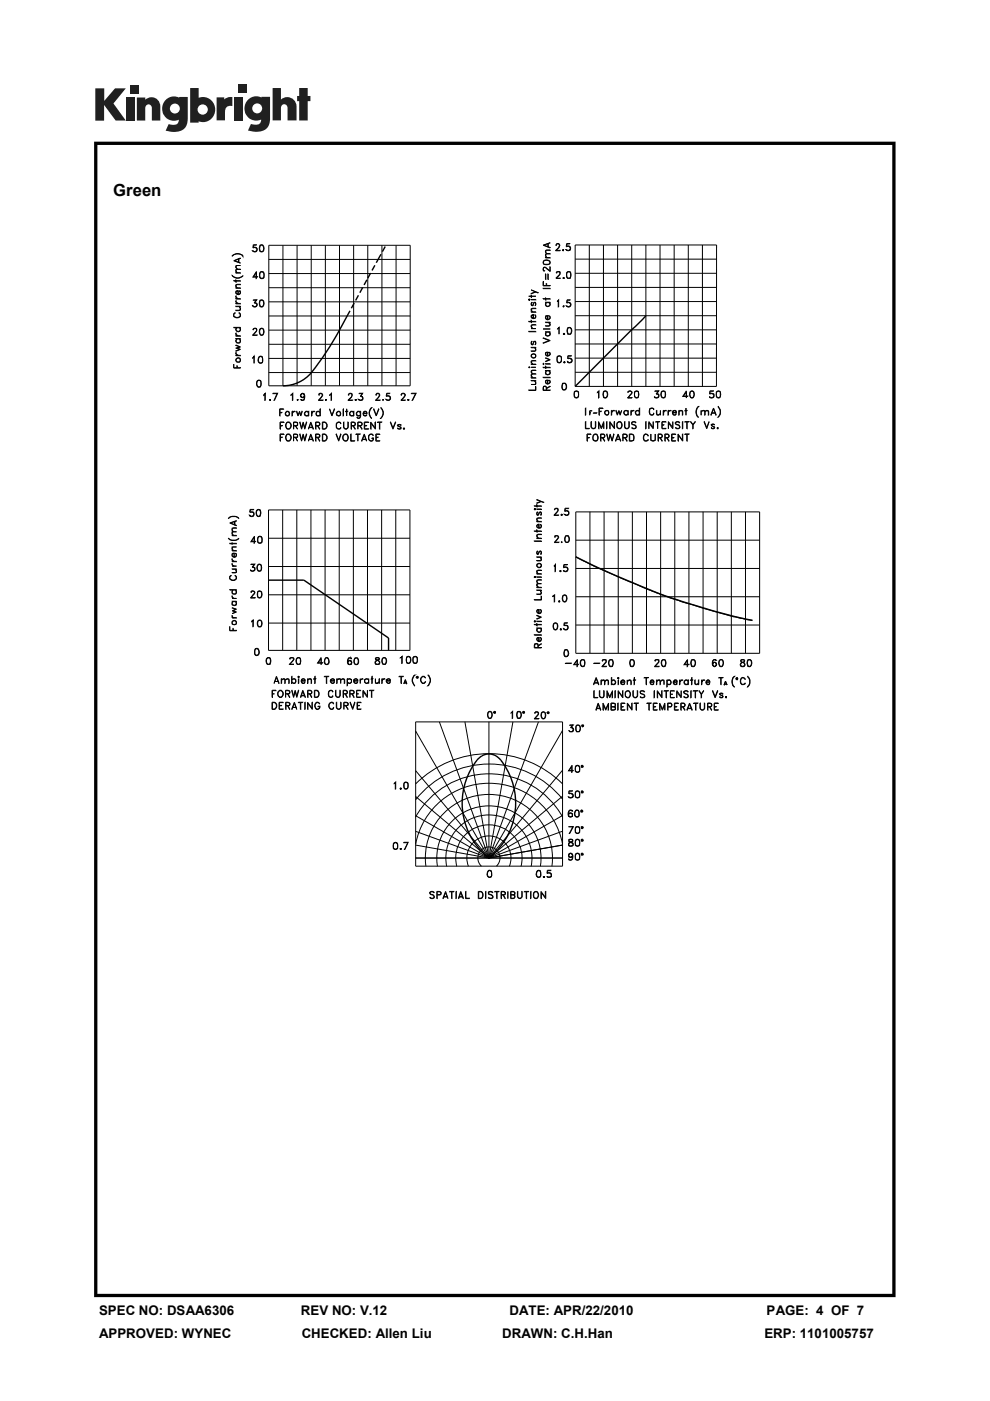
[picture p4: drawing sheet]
<svg xmlns="http://www.w3.org/2000/svg" width="210mm" height="297mm" viewBox="0 0 210 297" stroke-linecap="round" stroke-linejoin="round" font-family="sans-serif">
<defs><g id="words">
<text font-size="3.5" x="24" y="41.5">Green</text>
<g font-size="2.8">
<text x="21" y="278.7">SPEC NO: DSAA6306</text>
<text x="63.8" y="278.7">REV NO: V.12</text>
<text x="108.1" y="278.7">DATE: APR/22/2010</text>
<text x="162.6" y="278.7">PAGE: 4 OF 7</text>
<text x="21" y="283.6">APPROVED: WYNEC</text>
<text x="64" y="283.6">CHECKED: Allen Liu</text>
<text x="106.5" y="283.6">DRAWN: C.H.Han</text>
<text x="162.2" y="283.6">ERP: 1101005757</text>
</g>
</g></defs>
<g fill="#231f20">
<path d="M20.2 18.7h1.9v2.7l2.3-2.7h2.3l-2.6 3.2 2.6 3.7h-2.2l-2.4-3.3v3.3h-1.9z"/>
<path d="M26.7 20.7h1.8v4.9h-1.8z"/>
<path d="M49.6 20.7h1.8v4.9h-1.8z"/>
<path d="M27.6 18h1.8v1.8h-1.8z"/>
<path d="M50.6 17.9h1.8v1.8h-1.8z"/>
<path d="M29 20.7h1.8v.4a1.9 1.9 0 0 1 2.2-.3 1.9 1.9 0 0 1 1 2v2.8h-1.8v-2.7a.7 .7 0 0 0-.7-.8 .7 .7 0 0 0-.7 .8v2.7h-1.8z"/>
<path d="M45.9 20.6h1.7v.5a2.02 2.02 0 0 1 1.7-.5v1.9h-.2a1.12 1.12 0 0 0-1.4 1.3v1.7h-1.8z"/>
<path d="M57.8 18.7h1.8v2.4a1.98 1.98 0 0 1 2.2-.3 1.98 1.98 0 0 1 1.1 2v2.7h-1.9v-2.6a.7 .7 0 0 0-.7-.8 .7 .7 0 0 0-.7 .8v2.6h-1.8z"/>
<path d="M63.5 18.7h1.8v1.6h.5v1.1h-.5v4.1h-1.8v-4.1h-.5v-1.1h.5z"/>
<path d="M40.3 18.7v7.3h1.8v-.3a2.63 2.63 0 0 0 3.5-2.5 2.63 2.63 0 0 0-3.5-2.5v-2zM41.9 23.2a1.1 1.1 0 0 1 2.2 0 1.1 1.1 0 0 1-2.2 0z"/>
<path d="M35.3 21a2.56 2.56 0 0 0-.6 3.3 2.56 2.56 0 0 0 3.2 1.1 1.09 1.09 0 0 1-1.5 1.1l-.6-.2-.7 1.4a5.3 5.3 0 0 0 3.8-.2 2.69 2.69 0 0 0 .9-2.4v-4.5h-1.8v.1l-.8-.2a2.44 2.44 0 0 0-1.9 .5zM36 23a1.06 1.06 0 0 1 2.1 0 1.06 1.06 0 0 1-2.1 0z"/>
<path d="M52.8 21a2.56 2.56 0 0 0-.6 3.3 2.56 2.56 0 0 0 3.2 1 1.09 1.09 0 0 1-1.5 1.1l-.7-.1-.6 1.4a5.3 5.3 0 0 0 3.7-.3 2.69 2.69 0 0 0 1-2.3v-4.6h-1.8v.2l-.9-.3a2.44 2.44 0 0 0-1.8 .6zM53.5 23a1.06 1.06 0 0 1 2.1 0 1.06 1.06 0 0 1-2.1 0z"/>
</g>
<path d="M20 30v245h169.9v-245zM20.7 30.7h168.6v243.6h-168.6z" fill="#000"/>
<g fill="none" stroke="#000" stroke-width=".21">
<path d="M49.2 58.4a1.52 1.52 0 0 0 2.3 0 1.39 1.39 0 0 1-2.3 0zM49.4 54.1a1.39 1.39 0 0 1 2.1 .2 1.53 1.53 0 0 0-2.3 0zM49.6 59.5l1.4 .1zM49.6 55.3l1.4-.6-1.3 .6 1.3 .5zM50 59.3l.1 .5zM50 57.8l1 .1zM50 57.2l.3-.1h.7h-.8a.45 .45 0 0 0 .1 .7l-.2-.2zM50.1 56.3h.9l-.8 .1-.1 .3 .2 .4-.3-.4zM50.6 54.9v.7M50.7 54.9v.8M53.6 53.2l.2 .1M53.7 58.7h1h-1.1l.8-1.1v1.5l-.1-1.3-.6 .9"/>
<path d="M54.2 52.5a.47 .47 0 0 1 .3 .4 .47 .47 0 0 1-.3 .4M54.5 53.1a.52 .52 0 0 1-.9 .1M54.5 52.7l-.4-.2-.5 .1 .1-.7h.7l-.6 .1-.1 .5h.6a.51 .51 0 0 1 .2 .6 .51 .51 0 0 1-.5 .3l-.4-.2M55.2 53.2h.6M55.2 52l.2-.1a.78 .78 0 0 1 .6 .8 .78 .78 0 0 1-.6 .7l-.2-.1-.2-.6zM55.2 52.1h.6M55.2 58.9h.6M55.2 57.6h.4l.4 .3v.9a.55 .55 0 0 1-.9 0v-.9zM55.2 57.7h.6M55.2 52l-.1 .6 .1 .7M55.3 57.6a1.02 1.02 0 0 0 0 1.4M55.7 52a1.02 1.02 0 0 1 0 1.3"/>
<path d="M55.8 57.6a1.02 1.02 0 0 1 0 1.4M57 52h30v29.8h-30zM57 58h30M57 55h30M60 52v29.8M63 52v29.8M66 52v29.8M69 52v29.8M72 52v29.8M75 52v29.8M78 52v29.8M81 52v29.8"/>
<path d="M84 52v29.8M115.2 52l1.5-.5-1.3 .5 1.3 .6zM115.2 59.7l.1 .8 1.4 .1h-1.5zM115.3 55.4a.99 .99 0 0 1 1.3 0M115.3 55.9l.1 .1h1l.2-.1M115.3 55.4v.6M115.4 55.2a.74 .74 0 0 1 .9-.1 .74 .74 0 0 1 .3 .9l-.6 .1a.64 .64 0 0 1-.8-.5zM115.7 54.6l1 .1zM115.7 58.1l.1 1.2zM115.8 53.8h.9l-.9 .1 .1 .7a.55 .55 0 0 1-.1-.8zM115.8 53.1l.9-.1-.9 .2v.4l.1 .2a.45 .45 0 0 1-.1-.7zM116.2 51.6v.8"/>
<path d="M116.2 58.1l.1 1.2zM116.3 51.6v.8M116.5 55.4v.6M116.6 57.5l.1-1v1.1l-.8-.6a.45 .45 0 0 0-.6-.2v.6l.2 .1a.43 .43 0 0 1-.3-.5 .43 .43 0 0 1 .4-.4l1.1 .9M117.9 53.1l.9 .1h-1l.7-.7 .2-.4-.2-.4h-.4l-.1 .4-.1-.1 .2-.4h.4l.2 .5-.1 .4-.7 .7M118 59l.8-1v-.3l-.4-.1h-.3l-.1 .3 .1-.3h.6v.6l-.8 .8h1M119.3 53h.2v.2zM119.4 58.9l.2-.1 .1 .2zM119.4 53l.1 .1zM119.5 58.9l.1 .1zM120.1 53l.3 .1M120.3 57.6h.6"/>
<path d="M120.3 58.9h.6M120.3 57.6h.4a1 1 0 0 1 .2 1.4h-.6l-.1-.3v-.9zM120.4 57.6a.99 .99 0 0 0 0 1.4M120.7 52.2a.47 .47 0 0 1 .3 .5 .47 .47 0 0 1-.3 .4M120.9 57.6l.1 .2v.9l-.1 .3M120.9 52.5a.6 .6 0 0 0-.8-.2l.1-.7h.7l-.6 .1-.1 .5h.7l.1 .4a.54 .54 0 0 1-.3 .6 .54 .54 0 0 1-.7-.3l.2 .1a.52 .52 0 0 0 .7-.2M122 51.9h30v30h-30zM122 57.9h30M122 54.9h30M125 51.9v30M128 51.9v30M131 51.9v30"/>
<path d="M134 51.9v30M137 51.9v30M140 51.9v30M143 51.9v30M146 51.9v30M149 51.9v30M49.6 77.2v.8h1.4h-1.4M49.6 69.4l1.4 .1zM49.7 66.4l.2-.1a.52 .52 0 0 0-.3 .6 .52 .52 0 0 0 .5 .4l.8-.2v-.6l-.2-.2 .1 .1 .2 .6a.74 .74 0 0 1-.9 .4l-.5-.3v-.6zM50 75.3l1 .1zM50 73.1l1 .5-.7 .2 .7 .3-1 .4 .8-.4-.8-.3 .8-.2zM50 71.8l1 .1z"/>
<path d="M50 71.2l1 .1zM50 65.8l.9-.1-.1-.7 .2 .3-.1 .5-.1 .1zM50 64.9l1 .1zM50 64.3l1 .1zM50 63.3l1 .1zM50 61l1 .1zM50 74.7l.5 .6-.5-.3zM50 70.6l.5 .6-.5-.3zM50 63.7l.5 .6-.5-.3zM50 62.7l.5 .6-.5-.3zM50 60.4l.3-.1h.7l-.8 .1a.45 .45 0 0 0 .1 .6l-.2-.1zM50.1 72l.2-.1-.2 .5 .4 .3 .4-.2-.1-.6 .2 .3-.2 .5h-.5a.45 .45 0 0 1-.2-.7z"/>
<path d="M50.1 69.6l.2-.1-.2 .3 .1 .3 .4 .2 .3-.2-.1-.6 .2 .3-.2 .5a.53 .53 0 0 1-.6-.1 .53 .53 0 0 1-.1-.6zM50.1 61.7l.4-.1 .1 .8 .3-.2-.1-.6a.49 .49 0 0 1 .1 .7 .49 .49 0 0 1-.6 .1l-.3-.3zM50.2 61.7h.3v.7l-.4-.3zM50.3 75.9a.52 .52 0 0 1 .6 .2 .52 .52 0 0 1-.1 .7h-.5a.47 .47 0 0 1-.3-.4 .47 .47 0 0 1 .3-.5zM50.3 78v-.5v.5M50.3 76l.3-.1 .3 .2-.1 .6-.3 .1-.3-.2-.1-.3zM53.6 75.8l.3-.3v1.5v-1.3zM53.6 64.8l.2 .2M53.6 71l1 .1h-1l.8-.9v-.4l-.2-.1-.6 .1a.46 .46 0 0 1 .5-.3 .46 .46 0 0 1 .4 .3l-.2 .5-.7 .8M54 64.2l.5 .1a.51 .51 0 0 1-.3 .7 .51 .51 0 0 1-.6-.2l.1 .1a.52 .52 0 0 0 .8-.1M54.2 64.2l.3 .4-.3 .4M54.4 63.6l-.5 .6 .6 .3"/>
<path d="M54.4 63.7l-.7-.1h.8l-.5 .6M55 76.9h.6M55 75.6h.6l.2 .7-.1 .5-.2 .2-.6-.1-.2-.3v-.5zM55 75.7h.6M55.1 75.6a1.02 1.02 0 0 0 0 1.3M55.2 64.9h.6M55.2 63.7a.52 .52 0 0 1 .7 .1 .82 .82 0 0 1-.5 1.3l-.2-.1-.2-.6zM55.2 63.7h.6M55.2 70.9h.6M55.2 69.8h.6M55.2 69.7a.45 .45 0 0 1 .7 .1 .82 .82 0 0 1-.5 1.3l-.2-.1a1.02 1.02 0 0 1 0-1.3zM55.2 63.7l-.1 .5 .1 .8"/>
<path d="M55.3 69.7a1.02 1.02 0 0 0 0 1.3M55.5 75.6l.2 .2v1l-.2 .1M55.7 63.7a1.02 1.02 0 0 1 0 1.3M55.8 69.7l.1 .6-.1 .7M57 73h30M57 64h30M57 67h30M57 70h30M57 76h30M57 79h30M57 61h30M112.1 63.5l.2-.1 .1 .2-.2 .1z"/>
<path d="M112.1 70.3h1.6zM112.1 68.1l1.6 .1zM112.1 62.8h1.6M112.1 77.9h.1M112.2 63.5l.1 .1zM112.2 77.9h.1M112.2 77.8l.2 .1-.2 .1zM112.6 74.4l1-.1v-.4l-.2-.2a.45 .45 0 0 1 .2 .7zM112.6 73.6l1.1 .1zM112.6 67.9l.1 .5zM112.6 66.1l1.1 .1zM112.6 63.5l1.1 .1z"/>
<path d="M112.6 62.6l.1 .5zM112.6 61.5l1.6 .6zM112.6 69.7h1.1M112.6 77.2l1.1 .1zM112.6 77.9h1.1M112.7 73h.4M112.7 64.7h.4M112.7 68.9l1-.1-.9 .2-.1 .2 .3 .5-.4-.5zM112.7 65.4l1-.1-1 .3 .3 .5-.4-.3zM112.7 67l.4-.2v.7l-.3-.1zM112.7 79.3l1-.1-.9 .2-.1 .3 .3 .4-.4-.4zM112.7 78.6l1-.1-.9 .1-.1 .3 .3 .3-.4-.3z"/>
<path d="M112.7 76.5l1-.1-.9 .1-.1 .4 .3 .3-.4-.3zM112.8 72.4v.7M112.8 64.2v.6M112.8 75.2h.8l-.1 .6a.47 .47 0 0 1-.5 0 .47 .47 0 0 1-.3-.5zM113.1 67.5l.5-.1-.1-.7 .2 .3a.48 .48 0 0 1-.6 .6l-.5-.4a.44 .44 0 0 1 .6-.5v.8M113.2 72.5h.4M113.2 64.2h.4v.6M113.3 72.4l-.2 .7h-.2a.48 .48 0 0 1-.2-.7h.2l-.2 .1M113.3 64.2l-.4 .6-.3-.2 .1-.4 .2-.1-.2 .1M113.6 73l-.1 .1 .2-.2-.1-.5h-.4l-.2 .7M113.6 64.7l-.1 .1 .2-.5-.3-.2-.2 .1-.2 .6M113.6 72.4v.7"/>
<path d="M113.6 61.9l-1 .4 1.1-.4M115.2 77.1l.1-.1 .1 .2-.1 .1zM115.2 80l1.5 .1zM115.2 77.9l1.5 .1zM115.2 71.6l1.5 .6-1.5 .6 1.3-.6zM115.2 63.3l1.5 .1zM115.2 61.1l1.5 .1zM115.2 69.8h1.5M115.3 77.2h.1M115.7 78.6h1zM115.7 77.6l.1 .5zM115.7 77.1l1 .1z"/>
<path d="M115.7 75.8l1 .5-1 .4 .8-.4zM115.7 70.3l1 .1zM115.7 69.1l.8-.1 .1-.3-.2-.3 .3 .3-.1 .4zM115.7 68.3l1 .1zM115.7 64.1l1 .1zM115.7 63.2l.1 .5zM115.8 74.7h.3v.7l-.3-.1zM115.8 67h.3v.7l-.3-.1zM115.9 60.5v-.4v.4M115.9 78.6l-.1 .7h.7l.1-.4-.1-.3 .2 .3a.5 .5 0 0 1-.6 .6 .5 .5 0 0 1-.2-.9zM115.9 70.4l-.1 .7h.7l.1-.4-.1-.3 .2 .3a.5 .5 0 0 1-.6 .6 .5 .5 0 0 1-.2-.9zM116.1 75.4l.5-.2-.1-.5h-.1h.1l.2 .2v.3l-.2 .2a.46 .46 0 0 1-.7-.1 .46 .46 0 0 1 .1-.6h.3v.7"/>
<path d="M116.1 67.7l.5-.2v-.3l-.2-.2 .3 .2v.3l-.2 .2a.53 .53 0 0 1-.7-.1 .53 .53 0 0 1 0-.6h.4v.7M118.1 63.9l.4-.3v1.5l-.1-1.4zM118.2 69.7l.4-.3v1.5v-1.4zM118.3 75.6h.6M118.3 76.8h.6M118.3 75.5a.55 .55 0 0 1 .8 .2v.9l-.2 .3h-.3l-.5-.3v-.9zM118.4 75.5a1.02 1.02 0 0 0 0 1.4M118.8 75.5a1.02 1.02 0 0 1 0 1.4M119.4 64.9h.2l-.1 .2zM119.5 64.9h.1M119.5 64.8h.1M119.5 70.8l.2-.1 .1 .2z"/>
<path d="M119.6 76.8l.2-.1v.2h-.1zM119.6 70.8l.1 .1zM119.7 76.8l.1 .1zM120.2 64.8l.2 .2M120.4 76.7l.2 .2M120.4 69.5h.6M120.4 70.8h.6M120.4 69.5a.52 .52 0 0 1 .8 .2 1.15 1.15 0 0 1-.2 1.2h-.6l-.1-.6zM120.5 69.5l-.2 .5 .2 .9M120.8 64.2a.47 .47 0 0 1 .2 .4 .47 .47 0 0 1-.2 .4M120.9 76l.4 .4-.1 .3-.3 .2M120.9 69.5a.99 .99 0 0 1 0 1.4"/>
<path d="M121 64.8a.52 .52 0 0 1-.8 0M121 64.4a.6 .6 0 0 0-.8-.2l.1-.6h.6l-.6 .1v.5l.5-.1a.51 .51 0 0 1 .3 .7 .51 .51 0 0 1-.6 .3l-.3-.3M121.3 76.3a.64 .64 0 0 0-.9-.2v-.7h.8l-.7 .1-.1 .5h.7l.2 .2v.5l-.6 .2h-.3l-.1-.3 .1 .2a.64 .64 0 0 0 .9-.2M122 72.9h29.9M122 69.9h29.9M122 66.9h29.9M122 63.9h29.9M122 78.9h29.9M122 75.9h29.9M122 60.9h30M54.7 81.9h.5M54.7 80.8h.5"/>
<path d="M54.7 80.7a.45 .45 0 0 1 .6 .1l.1 .6-.2 .6h-.5a1.02 1.02 0 0 1 0-1.3zM54.7 80.7a1.02 1.02 0 0 0 0 1.3M55.2 80.7l.1 .1v1l-.1 .2M55.9 83.7l.4-.3v1.5l-.1-1.4zM57.2 84.7h.2v.2zM57.3 84.7l.1 .1zM58.8 83.4l-.7 1.5 .8-1.5h-1l.9 .1M59.3 86.7h.9l-.8 .1v1.4zM59.4 87.4l.4 .1h-.4M59.4 89.5h.8l-.7 .1v1.4zM59.4 92h.8l-.7 .1v1.4zM59.5 92.7l.4 .1h-.4"/>
<path d="M59.5 90.2l.4 .1h-.4M60.8 92.1a.72 .72 0 0 1 1 .7 .72 .72 0 0 1-1 .6 .99 .99 0 0 1 0-1.3zM60.8 92.2a.64 .64 0 0 1 .9 .6 .64 .64 0 0 1-.9 .6l-.1-.5zM60.8 89.6a.72 .72 0 0 1 1 .6 .72 .72 0 0 1-1 .7 .99 .99 0 0 1 0-1.3zM60.8 89.6a.64 .64 0 0 1 .9 .6 .64 .64 0 0 1-.9 .6l-.1-.4zM61.7 83.7l.4-.3v1.5l-.1-1.4zM61.9 87.2l.1 1zM62.2 87.3l.4-.1-.4 .2-.2 .2zM62.3 92.8l.8-.1v-.5l-.8-.2v1.5M62.3 92.1l.8 .2-.1 .4h-.7M62.3 90.3l.7-.1 .1-.6-.8-.1v1.5M62.3 89.6h.5l.3 .2-.1 .3-.7 .1"/>
<path d="M62.7 92.8l.4 .7M62.7 90.3l.4 .7M62.9 87.2l.3 .8 .3-.8 .3 .8 .3-.8-.3 1-.3-.8-.3 .8zM63 84.7l.2 .1-.1 .1zM63.1 84.7h.1M63.5 92l.5 1.3 .3-1.3 .3 1.3 .5-1.3-.5 1.5-.3-1.2-.3 1.2zM63.5 89.5l.5 1.2 .3-1.2 .3 1.2 .5-1.2-.5 1.5-.3-1.3-.3 1.3zM63.8 83.8l.3-.3h.4l.1 .3M63.8 84l.2 .2h.5l.1-.2M63.9 84.7h.6M64 83.5l-.2 .3 .2 .4M64.3 83.5a1.03 1.03 0 0 1 .1 1.3"/>
<path d="M64.6 84.1l-.4 .2-.4-.2a.46 .46 0 0 1 .2-.7 .46 .46 0 0 1 .6 .5v.7a.45 .45 0 0 1-.8 .1l.2 .1M64.6 83.9l-.3 .3M64.6 87.4l.3-.2h.3l.2 .2-.2-.1a.43 .43 0 0 0-.6 .4 .43 .43 0 0 0 .6 .4l.2-.1a.49 .49 0 0 1-.6 .1 .49 .49 0 0 1-.2-.7zM65.4 87.2l.1 1zM65.5 93.2h.8M65.5 90.7h.8M65.6 93.1h.7M65.6 90.6h.7M65.9 92l.6 1.5-.6-1.2-.5 1.2zM65.9 89.5l.6 1.5-.6-1.3-.5 1.3zM66.1 87.2l.1 1zM66.3 87.3l.5-.1-.5 .2-.1 .2z"/>
<path d="M67 92.7h.7l.1-.4-.3-.2h-.5l-.1 1.4v-1.5h.6l.4 .3-.1 .4-.8 .1M67 90.2h.5a.35 .35 0 0 0 .3-.3 .35 .35 0 0 0-.3-.3h-.5l-.1 1.4v-1.5h.6l.3 .1v.5l-.3 .2h-.5M67.2 87.3l.4-.1 .3 .2-.3-.1a.43 .43 0 0 0-.5 .4 .43 .43 0 0 0 .5 .4l.3-.1-.3 .2a.48 .48 0 0 1-.6-.6zM67.4 92.8l.5 .7-.5-.7M67.4 90.3l.5 .7-.5-.7M67.6 84.8l.9 .1h-1l.9-1.1-.3-.3h-.4v.3l-.1-.1a.43 .43 0 0 1 .5-.3 .43 .43 0 0 1 .4 .4l-.9 1.1M67.9 86.7v1.5zM68.4 92h.5a.81 .81 0 0 1 .5 .8 .81 .81 0 0 1-.5 .7h-.5zM68.4 89.5h.5a.81 .81 0 0 1 .5 .7 .81 .81 0 0 1-.5 .8h-.5zM68.5 92.1h.4a.71 .71 0 0 1 .4 .9 .71 .71 0 0 1-.8 .4zM68.5 89.6h.4a.71 .71 0 0 1 .4 .8 .71 .71 0 0 1-.8 .5zM69 84.7l.2 .1-.2 .1z"/>
<path d="M69 84.7l.1 .1zM69.9 83.7l.4-.3v1.5l-.1-1.4zM69.9 86.7l.5 1.3 .6-1.3-.6 1.5zM71.2 92l.6 1.3 .5-1.3-.5 1.5zM71.5 87.4l.3-.1 .3 .1 .1 .6a.45 .45 0 0 1-.6 0 .45 .45 0 0 1-.1-.6zM71.5 89.6l.2-.1a.48 .48 0 0 1 .6 .3l-.4-.3a.71 .71 0 0 0-.6 .7 .71 .71 0 0 0 .6 .7l.4-.2-.3 .3-.4-.1-.3-.2v-.9zM72.8 86.7l.1 1.5zM72.8 92.3l.2-.2a.7 .7 0 0 1 .9 .7 .7 .7 0 0 1-.9 .6 .85 .85 0 0 1-.2-1.1zM72.9 89.5v1.1l.5 .3 .4-.3 .1-1.1v1.1l-.4 .4-.5-.2-.1-.2zM73 92.2a.48 .48 0 0 1 .5 0 .48 .48 0 0 1 .3 .4 .63 .63 0 0 1-.6 .8 .75 .75 0 0 1-.2-1.2zM73.3 87.2l.5 .1zM73.5 86.7v1.5"/>
<path d="M73.9 84.8l.9 .1h-1l.8-.9v-.5h-.4l-.3 .3a.42 .42 0 0 1 .4-.4 .42 .42 0 0 1 .4 .4l-.2 .4-.6 .7M74.2 87.4l.3-.2h.2l.3 .2-.3-.1a.43 .43 0 0 0-.5 .4 .43 .43 0 0 0 .5 .4l.3-.1a.49 .49 0 0 1-.7 .1 .49 .49 0 0 1-.1-.7zM74.4 92l.1 1.4 .7 .1h-.8zM74.5 90.2l.7-.1v-.5h-.7v1.4v-1.5l.8 .1 .1 .4-.2 .2-.7 .1M74.9 90.3l.5 .7-.4-.7M75 87.2l.1 1zM75.3 84.7l.3 .1-.2 .1zM75.4 84.7l.1 .1zM75.5 92l.9 .1zM75.6 87.4l.3-.2h.3l.2 .2-.2-.1a.43 .43 0 0 0-.6 .4 .43 .43 0 0 0 .6 .4l.2-.1a.49 .49 0 0 1-.6 .1 .49 .49 0 0 1-.2-.7zM75.9 92.1v1.4M75.9 90.3l.8-.1 .1-.2v-.4l-.9-.1v1.5"/>
<path d="M75.9 89.6h.5l.4 .2-.1 .3-.8 .1M76.1 84.7l.2 .1M76.3 90.3l.5 .7-.4-.7M76.4 87.2l.1 1.1-.2 .3-.4 .1-.3-.2 .4 .1 .3-.1zM76.5 84l.3 .1 .2 .4a.55 .55 0 0 1-.4 .4 .55 .55 0 0 1-.6-.3l.2 .1a.52 .52 0 0 0 .7-.1M76.7 84.1l.2 .1v.5l-.2 .1M76.8 93.1h.8M76.8 93.2h.9M76.9 83.5l-.7-.1h.7l-.4 .7M76.9 83.4l-.5 .7h.4l.1 .2M77.1 87.6l.1 .4h.7l-.3 .2a.48 .48 0 0 1-.6-.6l.3-.4a.44 .44 0 0 1 .6 .5h-.8M77.2 87.4l.4-.1 .2 .3h-.7z"/>
<path d="M77.3 92l.5 1.5-.5-1.2-.6 1.2zM77.3 89.5h.9l-.9 .1v1.3l.9 .1h-.9zM77.3 90.2l.5 .1h-.5M78.2 92.3l.4-.3 .4 .1 .2 .2a.55 .55 0 0 0-.6-.2 .55 .55 0 0 0-.4 .5 .63 .63 0 0 0 .7 .8l.2-.1v-.4h-.2h.3l-.2 .5h-.6l-.2-.2zM78.6 86.6l.3-.2-.2 .2a1.54 1.54 0 0 0 .2 2.1 1.45 1.45 0 0 1-.3-2.1zM78.6 89.5l.9 1.2 .1-1.2v1.5l-.9-1.3-.1 1.3zM79.2 86.7l.6 1.3 .6-1.3-.6 1.5zM79.7 84.8l.9 .1h-1l.7-.7 .2-.4-.2-.3h-.3l-.2 .3-.1-.1 .3-.3h.3l.3 .4-.9 1.1M79.7 92h.9l-.8 .1v1.3l.8 .1h-.9zM79.8 92.7l.4 .1h-.4M80.1 89.5l.9 .1zM80.5 89.6v1.4l.1-1.4"/>
<path d="M80.7 86.4a1.39 1.39 0 0 1 0 2.3l.2-.2a1.54 1.54 0 0 0-.2-2.1zM81.2 84.7l.1 .1-.1 .1zM81.2 84.7h.1M81.9 84.7l.3 .1M82.5 84a.47 .47 0 0 1 .3 .4 .47 .47 0 0 1-.3 .4M82.8 84.2a.6 .6 0 0 0-.9-.1l.1-.7h.7l-.6 .1-.1 .5h.6a.51 .51 0 0 1 .2 .6 .51 .51 0 0 1-.5 .3l-.5-.3 .2 .1a.52 .52 0 0 0 .8-.1M82.8 89.5l.6 1.2 .5-1.2-.5 1.5zM84.4 90.8h.6M84.4 90.1h.6M84.4 90.3l.6 .3v.3a.52 .52 0 0 1-.7-.2l.2 .2M84.5 90.1v.2M85 90.6v.3"/>
<path d="M85 90.1v.1v-.1a.52 .52 0 0 0-.7 .1l.7 .5M85 84.8l1 .1h-1M85.1 83.5l.5-.1 .4 .4-1 1.1 .9-1.1a.43 .43 0 0 0-.4-.3 .43 .43 0 0 0-.5 .3zM85.6 90.8l.1-.1 .1 .2-.2 .1zM85.6 90.8l.1 .1zM86.5 84.7l.2 .1-.1 .1zM86.6 84.7l.1 .1zM88.2 83.4l-.8 1.5 .9-1.5h-1.1l1 .1M112.1 82.7h1.5l.1-.8v.9zM112.6 81.5l1-.1-.2-.6 .3 .3-.1 .4zM112.6 80.7l1.1 .1zM112.6 80.1l1.1 .1z"/>
<path d="M115.8 80.7h.3v.6l-.3-.1zM115.9 82.7v-.7l-.2-.1h-.4l-.1 .9h1.5l-1.4-.1v-.7h.5l.1 .7M115.9 82.3l.8-.4-.8 .5M116.1 81.3l.5-.2-.1-.4h-.1l.1-.1 .2 .2v.3l-.2 .2a.46 .46 0 0 1-.7-.1 .46 .46 0 0 1 .1-.6h.3v.7M119.3 81.3h.6M119.3 82.6h.6M119.3 81.3h.6l.2 .2 .1 .6-.4 .6-.5-.2-.1-.4zM119.4 81.3l-.2 .6 .2 .7M119.8 81.3a1.02 1.02 0 0 1 0 1.3M122 83h.6M122 84.2h.6M122 83a.55 .55 0 0 1 .7 .1v1l-.1 .2-.4 .1-.4-.3v-1z"/>
<path d="M122 83a1.02 1.02 0 0 0 0 1.3M122.5 83a1.02 1.02 0 0 1 0 1.3M124.2 86.5v1.5zM124.2 89.4v1.4l.8 .1h-.8zM124.5 92h.8l-.7 .1v1.4zM124.6 92.8l.4 .1h-.4M125.1 87.5h.2M125.3 89.4l.1 1.1 .4 .3 .5-.1 .1-1.3v1.1l-.2 .3a.55 .55 0 0 1-.9-.3zM125.6 87.1h-.5v.9M125.9 87.5l.7 .1zM126 92.1h.6a.99 .99 0 0 1 0 1.3l-.4 .1-.4-.3v-.8zM126 92.2h.6l.2 .8-.1 .3a.55 .55 0 0 1-.9-.3z"/>
<path d="M126.7 83.1l.3-.2v1.5v-1.4zM127 86.5h.9l-.8 .1v1.4zM127.1 87.2l.4 .1h-.4M127.5 92.8h.5a.35 .35 0 0 0 .2-.4 .35 .35 0 0 0-.2-.3h-.5l-.1 1.4v-1.5h.6l.2 .2v.5l-.2 .2h-.5M127.8 92.9l.5 .6-.4-.6M128.1 83h.5M128.1 84.2h.5M128.1 83a.52 .52 0 0 1 .7 .1 .82 .82 0 0 1-.5 1.3l-.2-.1-.2-.6zM128.1 89.7l-.6 1.2-.5-1.2v1.2v-1.5l.5 1.3 .6-1.3v1.5M128.1 83l-.1 .5 .1 .8M128.4 87.2l.6-.1 .1 .7-.3 .1h-.3l-.2-.4zM128.6 83a1.02 1.02 0 0 1 0 1.3"/>
<path d="M128.6 89.4l.1 1.5zM128.6 92l.5 1.4 .3-1.4 .4 1.4 .5-1.4-.5 1.5-.4-1.2-.3 1.2zM129.3 89.4l1 1.3v-1.3v1.5l-.9-1.3-.1 1.3zM129.7 87v1zM130.3 87l-.5 .2-.1 .2M130.6 87l.3 .8 .4-.8 .2 .8 .4-.8-.4 1-.2-.8-.4 .8zM130.7 93.2h.8M130.8 93.1h.6M130.8 89.7l.3-.2a.7 .7 0 0 1 .9 .6 .7 .7 0 0 1-.9 .7l-.3-.2zM131.1 89.6a.48 .48 0 0 1 .5-.1 .48 .48 0 0 1 .3 .5 .63 .63 0 0 1-.6 .8 .75 .75 0 0 1-.2-1.2zM131.1 92l.6 1.5-.6-1.2-.6 1.2zM132.1 92.9l.8-.1 .1-.3v-.3l-.9-.2v1.5"/>
<path d="M132.1 92.1h.5l.4 .2-.1 .4-.8 .1M132.4 87.2l.3-.2 .5 .2-.7-.1-.1 .3 .1 .4 .2 .1 .5-.1a.52 .52 0 0 1-.7 .1 .52 .52 0 0 1-.1-.7zM132.5 89.4v1.1l.1 .2 .3 .1 .3-.1 .2-.2 .1-1.1-.1 1.3a.52 .52 0 0 1-.8 .1l-.1-.3zM132.5 92.9l.5 .6-.4-.6M133.1 84.3l1 .1h-1M133.2 87v1M133.3 83a.47 .47 0 0 1 .8 .3l-1 1.1 .9-1.1-.3-.3-.6 .2zM133.5 92a.84 .84 0 0 1 .9 .4 .84 .84 0 0 1-.2 1l-.7 .1zM133.6 92.1l.7 .2v1.1h-.7zM133.8 87l.1 1zM134.1 89.5a.6 .6 0 0 1 .8 .1l-.3-.1-.6 .1 .1 .3 .8 .4v.4a.54 .54 0 0 1-.9 0l.3 .1 .6-.1-.2-.5-.7-.3zM134.5 87l-.5 .2-.1 .2"/>
<path d="M134.7 83h.6M134.7 84.2h.6M134.7 83l.4-.1 .3 .2 .1 .6-.2 .6h-.6l-.1-.2v-1zM134.8 83a1.02 1.02 0 0 0 0 1.3M135.2 83l.2 .1v1l-.2 .2M135.6 86.5l.1 1.5zM136.7 92.1l.4-.1 .4 .4-.5-.3a.79 .79 0 0 0-.1 1.4l.6-.3-.5 .3a.84 .84 0 0 1-.3-1.4zM136.9 89.4l.1 1.5zM137.8 86.7l.6-.2 .3 .3-.1-.2h-.6l-.2 .2v.8l.2 .3h.4l.3-.3a.52 .52 0 0 1-.6 .4 .52 .52 0 0 1-.4-.6zM138 92v1.1l.1 .3h.4h.4l.1-1.4v1.4l-.4 .1-.6-.1zM138.6 90.7l-1-1.3v1.5M138.6 89.4v1.5l-1-1.3"/>
<path d="M138.8 84.1l.3 .2M139.1 89.4l.8 .1zM139.2 83.5l.5 .1v.5a.5 .5 0 0 1-.5 .3 .5 .5 0 0 1-.4-.3 .54 .54 0 0 0 .9 0M139.2 87l.2 .9h.3l.4-.2-.3 .2h-.5zM139.4 83.5l.3 .1v.3l-.3 .4M139.5 89.5v1.4M139.7 83l-.8-.1h.8l-.5 .6M139.7 82.9l-.6 .6h.5l.1 .3M139.7 92.8h.5a.35 .35 0 0 0 .2-.4 .35 .35 0 0 0-.2-.3h-.5l-.1 1.4v-1.5h.6l.2 .2v.5l-.2 .2h-.5M140 92.9l.5 .6-.4-.6M140.1 87v1M140.4 89.5l.9-.1h-.9v1.5h.9l-.9-.1"/>
<path d="M140.4 90.1h.4h-.4M140.4 83h.6M140.4 84.2h.6M140.4 83h.6l.2 .5-.2 .8-.3 .1a.89 .89 0 0 1-.3-1.4zM140.5 83a1.02 1.02 0 0 0 0 1.3M140.7 87l.1 1zM140.8 87.2l.5-.2-.4 .1-.1 .3zM140.9 83l.2 .1v1l-.2 .2M141.1 92.8h.5a.35 .35 0 0 0 .3-.4 .35 .35 0 0 0-.3-.3h-.5l-.1 1.4v-1.5h.6l.3 .2v.5l-.3 .2h-.5M141.4 92.9l.5 .6-.4-.6M141.7 87l.1 1zM141.9 87.2l.5-.2-.5 .1-.1 .3z"/>
<path d="M142.4 92h.9l-.8 .1v1.3l.8 .1h-.9zM142.5 92.8l.5 .1h-.5M142.7 90.7l-.9-1.3v1.5M142.7 89.4v1.5l-.9-1.3M142.7 87.4l.1 .5h.2h.2l.2-.2 .1 .1-.3 .2a.51 .51 0 0 1-.6-.6 .51 .51 0 0 1 .8-.3l.1 .4h-.8M142.8 87.1h.5l.1 .3h-.7zM143.2 89.6a.6 .6 0 0 1 1 0l-.3-.1-.6 .1 .1 .3 .7 .2a.43 .43 0 0 1 .1 .5 .43 .43 0 0 1-.3 .3h-.4l-.3-.2 .3 .1 .6-.1v-.5l-.7-.2zM143.8 92l.9 1.4 .1-1.4v1.5l-.9-1.2-.1 1.2zM144 87l.1 1zM144.1 87.3a.45 .45 0 0 1 .6-.2l.1 .9-.2-.9h-.4zM144.7 89.4l.1 1.5zM144.9 84l1 .1h-1.1l.8-1.2v1.5"/>
<path d="M145.2 89.4l1 .1zM145.2 87l.5 .1zM145.2 92l1 .1zM145.5 86.5v1.5M145.6 83.1l-.7 1M145.7 89.5v1.4v-1.4M145.7 92.1v1.4v-1.4M146.5 83l-.2 .5 .2 .8M146.5 84.2h.5M146.5 83h.5M146.5 83a.45 .45 0 0 1 .7 .1 .82 .82 0 0 1-.5 1.3l-.2-.1a1.02 1.02 0 0 1 0-1.3zM146.9 90.1l.6-.7-.5 .7v.8l-.1-.8-.5-.7 .6 .7"/>
<path d="M146.9 83a1.02 1.02 0 0 1 0 1.3M148 86.3l.2-.1a1.54 1.54 0 0 0 0 2.3 1.39 1.39 0 0 1-.2-2.2zM148.7 87.3a.55 .55 0 0 1 .8-.2l.1 .9-.2-.9zM148.7 87v1M149.3 89.4l.6 1.3 .5-1.3-.5 1.5zM149.6 87.3a.45 .45 0 0 1 .6-.2l.1 .9-.1-.9h-.5zM150.5 84.1l.2 .2M150.9 90.7h.6M150.9 90.1h.6M150.9 90.1l.7 .6-.3 .2h-.2l-.3-.2 .1 .1M150.9 90v.2M150.9 87.6h.9"/>
<path d="M151 87.5h.7M151.1 83.5h.2l.1 .3-.1 .3-.2 .2M151.3 86.5l.6 1.5-.6-1.3-.6 1.3zM151.4 83.7a.73 .73 0 0 0-.9-.2l.1-.6h.7l-.6 .1-.1 .5 .4-.1 .4 .1v.6a.5 .5 0 0 1-.5 .3 .5 .5 0 0 1-.4-.3 .54 .54 0 0 0 .9 0M151.4 90.5v.3M151.4 90l.2 .1M151.6 90.1l-.3-.2-.5 .2 .7 .5M152.1 83h.6M152.1 84.2h.6M152.1 83l.3-.1 .4 .2 .1 .6-.2 .6h-.6l-.2-.2v-1zM152.1 90.7h.2v.2zM152.2 83a1.02 1.02 0 0 0 0 1.3"/>
<path d="M152.2 90.7l.1 .1zM152.3 86.2l.5 .6v1.1l-.5 .6a1.5 1.5 0 0 0 0-2.3zM152.6 83l.2 .1v1l-.2 .2M48.4 114.1a1.76 1.76 0 0 0 1.7 .4l.6-.4a1.53 1.53 0 0 1-2.3 0zM48.6 109.8a1.54 1.54 0 0 1 2.1 .2l-.6-.5a1.76 1.76 0 0 0-1.7 .5zM48.7 115.2l1.5 .1zM48.7 110.9l1.5-.5-1.3 .5 1.3 .6zM49.2 119.4l.1 .4 .4 .2-.5-.2zM49.2 118.4v.3l.5 .3-.5-.2zM49.2 117.4l.5-.1v.8l.4-.2-.1-.6 .2 .3-.2 .5a.55 .55 0 0 1-.8-.2zM49.2 119l1 .1zM49.2 116.7l1 .1z"/>
<path d="M49.2 113.5l1 .1zM49.2 115v.5M49.2 116h1h-.9l-.1 .4 .3 .3-.3-.2zM49.2 112.7h1l-.9 .1-.1 .4 .3 .3-.3-.2zM49.2 112l1-.1-.9 .2-.1 .2 .3 .4-.3-.2zM49.3 117.4l.4-.1v.8l-.4-.2zM49.7 110.5v.8M49.8 110.5v.9M53 109.3l.2 .1M53.3 114.8l.9 .1h-1l.8-1.2v1.5l-.1-1.3-.6 1M53.6 108.6l.2 .1v.6l-.2 .1M53.8 108.9l-.1-.3h-.7v-.6h.8l-.7 .1-.1 .5 .3-.1a.48 .48 0 0 1 .6 .6l-.2 .3-.2 .1-.5-.1v-.2a.45 .45 0 0 0 .4 .2 .45 .45 0 0 0 .4-.3"/>
<path d="M54 119.7l-.8-.1h.9l-.5 .7M54 119.6l-.5 .7 .6 .2M54.6 109.4h.6M54.6 108.2h.6M54.6 108.1a.45 .45 0 0 1 .6 .2l.1 .3a.74 .74 0 0 1-.6 .9 .94 .94 0 0 1-.1-1.4zM54.7 108.1a.99 .99 0 0 0 0 1.3M54.7 119.8h.6M54.7 119.7h.6l.2 .6-.2 .7a.75 .75 0 0 1-.8-.4 .75 .75 0 0 1 .2-.9zM54.8 119.7a1.02 1.02 0 0 0 0 1.3M54.8 115h.6M54.8 113.8l.4-.1 .4 .3v.9a.55 .55 0 0 1-.9 0v-.9zM54.8 113.8h.6"/>
<path d="M54.9 113.8a1.02 1.02 0 0 0 0 1.3M55.1 108.1l.1 .5-.1 .8M55.2 119.7l.2 .2v.9l-.2 .2M55.3 113.8a1.02 1.02 0 0 1 0 1.3M57 114.1h29.9M57 108.1h29.9v29.8h-29.9zM60 108.1v29.8M63 108.1v29.8M66 108.1v29.8M68.9 108.1v29.8M71.9 108.1v29.8M74.9 108.1v29.8"/>
<path d="M77.9 108.1v29.8M80.9 108.1v29.8M83.9 108.1v29.8M113.3 107.9l.2-.1 .1 .2-.2 .1zM113.3 114.7l1.5 .1zM113.3 112.6l1.5 .1zM113.3 107.2l1.5 .1zM113.4 107.9l.1 .1zM113.8 118.8h.8l.2-.1-.2-.5a.45 .45 0 0 1 .2 .6zM113.8 118.1l1 .1zM113.8 114.1l1 .1zM113.8 112.3l.1 .5z"/>
<path d="M113.8 110.5l1 .1zM113.8 107.9l1 .1zM113.8 107l.1 .5zM113.8 105.9l1.6 .7zM113.9 117.4h.3M113.9 109.1h.3M113.9 113.3h.9l-.8 .1-.1 .3 .3 .4-.4-.4zM113.9 109.9l.9-.1-.9 .2 .3 .5-.4-.3zM113.9 111.4l.4-.2v.7l-.3-.1zM114 116.9v.6M114 108.6v.6M114.1 108.5l-.2 .2"/>
<path d="M114.1 108.5l-.3 .3v.2l.3 .3 .4-.7M114.3 111.9h.4v-.8l.1 .3a.48 .48 0 0 1-.5 .6l-.5-.4a.44 .44 0 0 1 .5-.5v.8M114.4 108.7h.4M114.4 116.9h.4M114.5 116.9l-.4 .7-.3-.3v-.2l.3-.3-.2 .1M114.7 116.9v.6M114.7 108.6v.6M114.7 106.3l-.9 .4 1-.4M114.8 117.4l-.1 .2 .1-.5-.2-.3-.3 .2-.1 .5M114.8 109.1l-.1 .2 .1-.5-.2-.3-.3 .2-.1 .5M117.6 109.2l.9 .1h-1l.8-1v-.4l-.4-.1-.3 .3 .1-.3a.42 .42 0 0 1 .6 .1 .42 .42 0 0 1-.1 .6l-.6 .8M117.6 114.9l1 .1h-1l.8-1-.3-.4-.4 .1-.1 .2 .1-.3h.6l.2 .4-.9 1"/>
<path d="M119 109.1l.2-.1 .1 .2-.2 .1zM119.1 114.9h.1l-.1 .1zM119.1 114.9h.1M119.1 109.1l.1 .1zM119.8 109l.2 .2M120 113.6l-.2 .6 .1 .6 .1 .1h.5M120 113.7h.5M120 113.6h.5l.2 .2 .1 .6-.4 .6-.5-.2-.1-.4zM120.4 108.3l.2 .2v.5l-.2 .2M120.4 113.6a1.02 1.02 0 0 1 0 1.3M120.6 108.9a.52 .52 0 0 1-.8 .1M120.6 108.6a.6 .6 0 0 0-.8-.2v-.6h.8h-.7l-.1 .5h.7l.2 .3-.2 .6-.3 .1-.4-.3"/>
<path d="M122.1 108.5h39v30h-39zM122.1 114.5h39M122.1 118.1l5.3 2.6 13.5 5.7 3.6 1.2 11.1 3.2 3.9 .7M125.1 108.5v30M128.1 108.5v30M131.1 108.5v30M134.1 108.5v30M137.1 108.5v30M140.1 108.5v30M143.1 108.5v30M146.1 108.5v30M149.1 108.5v30"/>
<path d="M152.1 108.5v30M155.1 108.5v30M158.1 108.5v30M48.7 125l1.5 .1zM48.7 132.8v.9h1.5h-1.5M48.9 122.1l.2-.1-.4 .3a.76 .76 0 0 0 .6 .7 .76 .76 0 0 0 .8-.3v-.5l-.3-.2 .4 .3a.72 .72 0 0 1-1 .8l-.5-.4v-.5zM49.2 121.4h.9l-.2-.7 .3 .3v.3l-.3 .2zM49.2 120.6l1 .1zM49.2 120h1M49.2 127.7l.2-.1-.2 .2 .1 .4 .4 .1 .4-.1-.1-.6a.51 .51 0 0 1 0 .7 .51 .51 0 0 1-.8-.1zM49.2 125.3l.2-.2-.2 .5 .2 .3 .3 .1 .4-.2-.1-.7 .2 .3-.2 .6h-.6l-.2-.2zM49.2 126.3l.1 .3 .4 .3-.5-.3z"/>
<path d="M49.2 129.5l.8-.3-.8-.4 1 .4-.8 .3 .8 .3-1 .3 .8-.3-.8-.3M49.2 127.5l1 .1zM49.2 126.9h1M49.2 130.4l.1 .4 .4 .1-.5-.1zM49.2 130.9l1 .1zM49.4 133.7v-.5l.1 .5M49.4 131.7l.3-.1 .4 .2-.1 .6-.7-.1-.1-.4zM53.1 120.9l.3 .1M53.2 126.7l.9 .1h-1l.8-1-.1-.4h-.3l-.3 .2 .1-.2a.46 .46 0 0 1 .5-.1 .46 .46 0 0 1 .2 .5l-.8 1M53.4 131.7l.3-.2v1.4l-.1-1.4zM53.6 120.2l.5 .2v.5a.5 .5 0 0 1-.5 .2 .5 .5 0 0 1-.5-.3 .54 .54 0 0 0 1 0M53.7 120.3l.3 .1 .1 .2-.4 .4"/>
<path d="M54.1 138.8h.6M54.1 137.5h.5a.96 .96 0 0 1 .2 1.3l-.5 .2a1.09 1.09 0 0 1-.2-1.5zM54.1 137.6h.6M54.2 137.5l-.1 .3v.9l.1 .2M54.7 137.5a1.02 1.02 0 0 1 0 1.4M54.7 126.6h.6M54.7 125.4a.55 .55 0 0 1 .8 .1 .82 .82 0 0 1-.5 1.3l-.3-.1-.1-.6zM54.7 125.4h.6M54.7 121h.6M54.8 125.4l-.1 .1v1l.1 .2M54.8 131.5a.45 .45 0 0 1 .7 .2 1.15 1.15 0 0 1-.2 1.2h-.5a1.02 1.02 0 0 1 0-1.4zM54.8 132.8h.5"/>
<path d="M55.2 125.4a1.02 1.02 0 0 1 0 1.3M55.2 131.5a.99 .99 0 0 1 0 1.4M55.3 131.5h-.5l-.1 .2v.6l.1 .6M56.7 139.5h.6M56.7 139.5a.45 .45 0 0 1 .7 .2v.6l-.1 .5h-.6a1.02 1.02 0 0 1 0-1.3zM56.8 139.5a.99 .99 0 0 0 0 1.3M57 126.1h29.9M57 120.1h29.9M57 132.1h29.9M57.2 139.5l.2 .5-.2 .8M61.5 139.5h.8l.1 .3-1 1h1h-1l.9-1-.1-.3h-.6l-.2 .2zM63 139.5h.6"/>
<path d="M63 139.5a.45 .45 0 0 1 .7 .2l.1 .6-.2 .5h-.6a1.02 1.02 0 0 1 0-1.3zM63.1 139.5a.99 .99 0 0 0 0 1.3M63.5 139.5l.2 .2v.9l-.2 .2M68.1 139.7l-.7 .9M69 139.5l.4-.1a1.03 1.03 0 0 1 .3 1.4l-.5 .1-.4-.4zM69 139.5l-.1 .6 .1 .7M69 139.6h.6M69.5 139.5a1.02 1.02 0 0 1 0 1.3M74 139.5l-.1 .2a.9 .9 0 0 0 .1 1.1M74 139.6h.5M74.5 139.5v.2zM74.5 139.5h-.5l-.2 .2a.66 .66 0 0 0-.1 .9 .66 .66 0 0 0 .8 .2l.1-.3-.1-.4-.4-.1-.3 .3"/>
<path d="M75.3 139.6h.5M75.3 139.5h.5l.2 .2 .1 .6-.4 .6-.5-.2-.2-.4zM75.4 139.5a1.02 1.02 0 0 0 0 1.3M75.8 139.5l.2 .6-.1 .6-.1 .1h-.5M79.6 139.6l.2 .3a.64 .64 0 0 1 .6 .9h-.5l-.3-.2a.72 .72 0 0 1 .8-.7l.1-.3-.3-.2zM79.7 139.5h.7M79.8 139.5v.4l.4 .1 .4 .3v.3l-.2 .2h-.7l-.2-.5 .4-.3 .4-.1v-.4M81.2 139.5a.45 .45 0 0 1 .7 .2 1.15 1.15 0 0 1-.2 1.1h-.5a1.02 1.02 0 0 1 0-1.3zM81.7 139.5a.99 .99 0 0 1 0 1.3M81.7 139.5h-.5v.2l-.1 .6 .1 .5M84.9 139.4l.4-.2v1.5l-.1-1.4zM86.3 139.2a.55 .55 0 0 1 .8 .2 .82 .82 0 0 1-.5 1.3l-.3-.1-.2-.6z"/>
<path d="M86.3 139.3h.6M86.4 139.2l-.2 .2v.9l.2 .3M86.8 139.2a1.02 1.02 0 0 1 0 1.4M87.8 139.2a.55 .55 0 0 1 .7 .2v.9l-.2 .3-.3 .1-.4-.4v-.9zM87.8 139.3h.5M87.8 139.2a1.02 1.02 0 0 0 0 1.4M88.3 139.2a1.02 1.02 0 0 1 0 1.4M113.3 131.7l.2-.1 .1 .2-.2 .1zM113.3 122.3l.2-.1 .1 .2zM113.3 134.6l1.5 .1zM113.3 132.4l1.5 .1zM113.3 127.1h1.5v-.7v.8z"/>
<path d="M113.4 131.7l.1 .1zM113.4 122.3l.1 .1zM113.8 133.1l1 .1zM113.8 132.2l.1 .5zM113.8 131.7l1 .1zM113.8 130.4l1 .5-1 .4 .9-.4zM113.8 126h.8l.2-.3-.2-.5a.55 .55 0 0 1 .2 .8zM113.8 125.1l1 .1zM113.8 124.5l1 .1zM113.8 122.3l1 .1zM113.8 121.6l1 .1zM113.9 123.8h.9h-.8l-.1 .4 .3 .3-.4-.3z"/>
<path d="M113.9 123l.9-.1-.8 .2-.1 .2 .3 .5-.4-.5zM113.9 121l.9-.1-.9 .2 .3 .5-.4-.3zM113.9 133.3l.2-.1-.2 .3a.43 .43 0 0 0 .4 .5 .43 .43 0 0 0 .5-.5l-.1-.3a.49 .49 0 0 1 0 .7 .49 .49 0 0 1-.6 .1l-.3-.3zM114 135.3l.3-.1v.7l-.4-.3zM114 129.3h.3v.7l-.4-.3zM114.2 136.9l.6-.5-.6 .6M114.2 137.3l-.1-.8h-.7l-.1 .9h1.5l-1.4-.1 .1-.8h.5l.1 .8M114.3 135.9h.4l.1-.5-.2-.2 .2 .2-.1 .5a.51 .51 0 0 1-.7 0 .51 .51 0 0 1 0-.7h.3v.7M114.3 130l.4-.1 .1-.4-.2-.2 .2 .2-.1 .5a.51 .51 0 0 1-.7-.1 .51 .51 0 0 1 0-.6h.3v.7M117.2 126.4l.4-.3v1.5v-1.3zM117.5 120l.3-.3v1.5l-.1-1.3zM117.6 132.1l-.2 .5 .2 .9"/>
<path d="M117.6 133.4h.5M117.6 132.2h.5M117.6 132.1a.45 .45 0 0 1 .6 .2 .73 .73 0 0 1 .1 .8 .73 .73 0 0 1-.7 .4 1.02 1.02 0 0 1 0-1.4zM118.1 132.1l.1 .5-.1 .9M118.6 127.4l.1 .1v.1zM118.6 127.5l.1 .1zM118.7 121h.2l.1 .1-.2 .1zM118.8 121l.1 .1zM118.9 133.3l.1 .3-.2-.1zM118.9 133.4l.1 .1zM119.5 126.2l-.2 .6 .2 .8M119.5 127.5h.5"/>
<path d="M119.5 126.3h.5M119.5 126.2a.45 .45 0 0 1 .7 .2 .82 .82 0 0 1-.5 1.2h-.2a1.02 1.02 0 0 1 0-1.4zM119.5 121l.3 .1M119.6 133.3l.2 .2M119.8 137.9h.6M119.8 139.1h.6M119.8 137.8l.4-.1a.96 .96 0 0 1 .3 1.4l-.6 .1a1.09 1.09 0 0 1-.1-1.4zM119.8 137.8l-.1 .6 .1 .8M119.9 126.2a1.02 1.02 0 0 1 0 1.4M120.1 120.3l.3 .3v.4l-.3 .1M120.2 132.6a.47 .47 0 0 1 .2 .5 .47 .47 0 0 1-.2 .4M120.3 137.8a1.02 1.02 0 0 1 0 1.4"/>
<path d="M120.4 132.9l-.1-.3h-.7l.1-.6h.6l-.5 .1-.1 .5h.1a.51 .51 0 0 1 .7 .5l-.2 .4-.2 .1-.4-.1-.1-.3a.44 .44 0 0 0 .4 .3 .44 .44 0 0 0 .4-.4M120.4 120.5a.73 .73 0 0 0-.9-.1l.1-.7h.8l-.7 .1-.1 .5 .6-.1a.53 .53 0 0 1 .2 .6 .53 .53 0 0 1-.5 .4l-.4-.2v-.1a.54 .54 0 0 0 .9 0M122.1 120.5h39M122.1 126.5h39M122.1 132.5h39M123.3 139.9h.6M123.3 139.9l.4-.1a.88 .88 0 0 1 0 1.6h-.1a.89 .89 0 0 1-.3-1.5zM123.4 139.9a.99 .99 0 0 0 0 1.4M123.8 139.9l.2 .2v.9l-.2 .3M129.3 139.9a.45 .45 0 0 1 .7 .2l.1 .3a.74 .74 0 0 1-.6 1 .94 .94 0 0 1-.2-1.5zM129.3 139.9h.6M129.4 139.9a.99 .99 0 0 0 0 1.4"/>
<path d="M129.8 139.9l.2 .5-.2 .9M133.7 139.9h.6M133.7 139.9a.52 .52 0 0 1 .8 .2 .74 .74 0 0 1 0 .9 .74 .74 0 0 1-.8 .3l-.1-.6zM133.8 139.9l-.2 .5 .2 .9M134.2 139.9a.99 .99 0 0 1 0 1.4M140.5 139.9a.45 .45 0 0 1 .7 .2l.1 .3a.74 .74 0 0 1-.6 1 .94 .94 0 0 1-.2-1.5zM140.5 139.9h.6M140.6 139.9a.99 .99 0 0 0 0 1.4M141 139.9l.2 .5-.2 .9M146.7 139.9h.6M146.7 139.9a.52 .52 0 0 1 .7 .2 .74 .74 0 0 1 .1 .9 .74 .74 0 0 1-.8 .3l-.2-.6zM146.8 139.9l-.2 .5 .2 .9"/>
<path d="M147.2 139.9a.99 .99 0 0 1 0 1.4M151.8 139.9l.1 .1-.1-.1a.45 .45 0 0 0-.6 .2 .91 .91 0 0 0 .3 1.3h.1a.51 .51 0 0 0 .4-.5 .51 .51 0 0 0-.2-.5h-.5l-.1 .2M151.8 139.9h-.5v.2a.99 .99 0 0 0 .1 1.2M152.7 139.9a.45 .45 0 0 1 .7 .2 .73 .73 0 0 1 0 .8 .73 .73 0 0 1-.7 .4 1.02 1.02 0 0 1 0-1.4zM157.2 139.9h.7M157.3 139.9v.4a.68 .68 0 0 1 .7 .7l-.3 .4h-.4l-.2-.2-.1-.4a.71 .71 0 0 1 .8-.5v-.4M158.6 139.9h.6M158.6 139.9a.52 .52 0 0 1 .8 .2 .74 .74 0 0 1 0 .9 .74 .74 0 0 1-.8 .3l-.2-.6zM158.7 139.9l-.2 .5 .2 .9M159.1 139.9a.99 .99 0 0 1 0 1.4M56.7 140.8h.6M57.7 148.9h.5a.82 .82 0 0 1 .5 .7 .82 .82 0 0 1-.5 .8h-.5z"/>
<path d="M57.7 146.3h.8l-.7 .1v1.5zM57.8 149h.4a.71 .71 0 0 1 .4 .8 .71 .71 0 0 1-.8 .5zM57.8 147.1h.4M58.2 144.5h.9M58.6 143.4l.6 1.5-.6-1.3-.5 1.3zM59 146.7l.3-.4a.76 .76 0 0 1 .8 .8 .76 .76 0 0 1-.8 .8 .89 .89 0 0 1-.3-1.2zM59.2 149l.9-.1h-.9v1.5h.9l-.9-.1M59.2 149.6h.5h-.5M59.2 146.5a.45 .45 0 0 1 .7 .2 .63 .63 0 0 1 .1 .8 .63 .63 0 0 1-.8 .2 .78 .78 0 0 1 0-1.2zM59.6 143.9l.1 1zM59.7 144.1l.6-.2 .2 .2v.8l-.1-.8-.3-.1zM60.5 144.1a.55 .55 0 0 1 .8-.1v.9l-.1-.8-.3-.1z"/>
<path d="M60.6 146.4h.5l.3 .3-.1 .3-.7 .1h.7l.2-.2-.2-.5-.7-.1v1.6M60.7 149.6h.6l.1-.5-.7-.1-.1 1.4v-1.5h.5l.4 .2-.1 .5h-.7M61 149.6l.5 .8-.4-.8M61 147.1l.5 .8zM61.8 143.4l.1 1.5zM61.8 146.3l.5 1.3 .3-1.3 .3 1.3 .5-1.3-.5 1.6-.3-1.3-.3 1.3zM61.9 144.1l.6-.2a.58 .58 0 0 1 0 1l-.6-.2 .4 .1h.3l.1-.7zM62 150h.9M62.4 148.9l.5 1.5-.5-1.3-.6 1.3zM63 140.8h.6M63.3 143.4l.2 .1-.1 .1h-.2zM63.3 143.9l.1 1z"/>
<path d="M63.3 143.5l.1 .1zM63.3 148.9l.9 .1zM63.7 149v1.4l.1-1.4M63.8 147.5h.8M63.9 147.4h.7M64 144.3v.4l.2 .1h.3l.1-.2 .1 .1-.2 .2h-.3l-.3-.6a.46 .46 0 0 1 .6-.4l.2 .2v.3h-.7M64 144.1l.5-.1 .1 .3h-.6zM64.2 146.3l.6 1.6-.6-1.3-.5 1.3zM64.6 148.9l.1 1.5zM65.2 143.9l.1 1zM65.2 148.9l1 1.3 .1-1.3v1.5l-1-1.3-.1 1.3zM65.2 146.3h.6l.3 .2 .1 .4-.2 .2h-.7h.5a.35 .35 0 0 0 .3-.3 .35 .35 0 0 0-.3-.4h-.5l-.1 1.5z"/>
<path d="M65.3 144.1a.45 .45 0 0 1 .7-.1l.1 .9-.1-.8-.2-.1zM65.7 147.1l.5 .8-.5-.8M66.5 143.9l.5 .1zM66.7 146.3h.5a.82 .82 0 0 1 .5 .8 .82 .82 0 0 1-.5 .8h-.5zM66.8 143.4v1.5zM66.8 146.4h.4a.71 .71 0 0 1 .4 .9 .71 .71 0 0 1-.8 .5zM67 149l.3-.1 .6 .3a.6 .6 0 0 0-.9-.1 .6 .6 0 0 0-.1 .8l.1 .3 .4 .1 .4-.3v-.2l-.4-.1h.5a.6 .6 0 0 1-.7 .7l-.2-.1a.93 .93 0 0 1 0-1.3zM67.4 140.5l1.1 .1h-1.1l.7-1.2v1.5M68.8 143.4l.9 .1zM69 140.8h.6M69.2 143.5v1.4l.1-1.4M69.9 146.4l.4-.1 .4 .4-.2-.2a.52 .52 0 0 0-.8 .2v.8a.54 .54 0 0 0 1 0 .53 .53 0 0 1-.7 .4 .53 .53 0 0 1-.4-.6l.1-.7z"/>
<path d="M70 149l.2-.1a.48 .48 0 0 1 .6 .3 .55 .55 0 0 0-.6-.2 .55 .55 0 0 0-.4 .5v.3a.55 .55 0 0 0 .9 .4l.1-.2-.1 .3a.73 .73 0 0 1-.9-.3 .73 .73 0 0 1 .2-1zM70.1 144.3l.2 .4a.36 .36 0 0 0 .6-.1v.1a.48 .48 0 0 1-.7 .1 .48 .48 0 0 1-.1-.7l.4-.2 .4 .2v.3h-.8M70.2 144.1l.5-.1 .2 .3h-.8zM71.2 146.3v1.1l.4 .4 .4-.1 .2-1.4v1.1l-.2 .4a.55 .55 0 0 1-.8-.4zM71.3 148.9l.1 1.1 .4 .3 .5-.3v-1.1v1.1l-.3 .4-.5-.1-.2-.3zM71.4 143.9l.1 1zM71.5 144.1l.3-.2 .5 .1v.9l-.1-.8-.4-.1zM72.3 144.1a.55 .55 0 0 1 .7-.1l.1 .9-.2-.8-.2-.1zM72.8 146.3h.6l.2 .2 .1 .4-.2 .2h-.6h.5a.35 .35 0 0 0 .2-.3 .35 .35 0 0 0-.2-.4h-.5l-.1 1.5zM72.9 149.6h.9l.1-.5-.5-.2h-.5v1.5M72.9 149l.9 .1-.1 .5h-.8M73.2 147.1l.5 .8-.4-.8"/>
<path d="M73.4 149.6l.5 .8zM73.6 143.9l.1 1.5zM73.7 144.1l.3-.2 .5 .2v.6a.47 .47 0 0 1-.4 .2 .47 .47 0 0 1-.4-.2l.3 .1a.43 .43 0 0 0 .6-.4 .43 .43 0 0 0-.6-.4zM73.8 140.6l.2 .2h.5v-.2M74 140.1l-.2 .3 .3-.3 .4 .1v.2M74.2 148.9l.6 1.3 .5-1.3-.5 1.5zM74.2 146.4h.5l.4 .3-.1 .3-.8 .1h.8l.1-.2-.1-.5-.8-.1v1.6M74.3 140.1l.2 .3-.2 .4M74.6 147.1l.5 .8-.4-.8M75.1 144.3l.1 .4a.36 .36 0 0 0 .6-.1l.1 .1a.47 .47 0 0 1-.4 .2 .47 .47 0 0 1-.4-.2v-.6a.52 .52 0 0 1 .8 0v.3h-.8M75.1 144.1l.5-.1 .2 .3h-.7zM75.6 146.4l.9-.1h-.9v1.6h.9l-.9-.1"/>
<path d="M75.6 147.1h.5M75.7 148.9h.9l-.8 .1v1.3l.8 .1h-.9zM75.8 149.6h.4h-.4M76.4 143.9v1M76.5 144.1l.5-.2-.6 .4zM77.3 144.1l.4-.2 .5 .2-.4-.1a.43 .43 0 0 0-.5 .4 .43 .43 0 0 0 .5 .4l.4-.1a.47 .47 0 0 1-.4 .2 .47 .47 0 0 1-.5-.2zM77.9 146.3v1.6l-.9-1.3M77.9 147.6l-.9-1.3v1.6M78.2 143.9v1M78.4 146.3l.9 .1zM78.7 143.9l.4 .1zM78.8 146.4v1.5l.1-1.5"/>
<path d="M78.9 143.4l.1 1.5zM79.6 140.7l.3 .1M79.6 143.9l.1 .8 .4 .1 .3-.2-.3 .3-.5-.1zM80.4 143.9l.1 1zM80.5 140.7l-.2 .1M81 143.9l.1 1zM81.2 144.1l.5-.2-.6 .4zM81.2 140.8h.5M82 144.3l.2 .4a.36 .36 0 0 0 .6-.1v.1a.48 .48 0 0 1-.7 .1 .48 .48 0 0 1-.1-.7l.3-.2 .5 .2v.3h-.8M82.1 144.1l.4-.1 .3 .3h-.8zM84.6 143.4l1 .1zM85 143.5v1.4l.1-1.4"/>
<path d="M85.7 144.7h.4M85.7 144.8h.5M86 144.1l.3 .9-.3-.8-.4 .8zM86.3 140.5h.6M87.8 140.5h.5M87.8 143.2a1.61 1.61 0 0 0 .2 2.2 1.39 1.39 0 0 1 0-2.3zM88.2 155l15.5 26.9M88.2 153.1h31.1v30.5h-31.1zM88.3 143.5h.4v.2h-.4zM88.4 143.5l.3 .1-.3 .1zM89.3 143.7l.3-.3h.4l.3 .3a.64 .64 0 0 0-1 .1 .64 .64 0 0 0 .2 .9l.5 .1 .3-.3-.3 .4a.78 .78 0 0 1-.7-1.2zM90.7 143.1a1.38 1.38 0 0 1 0 2.3l.2-.2a1.5 1.5 0 0 0-.2-2.1z"/>
<path d="M93.2 153.1l10.5 28.8M98.6 153.1l5.1 28.8M103.7 150.9l-.2 .6 .2 .8M103.7 152.2h.5M103.7 151h.5M103.7 150.9a.45 .45 0 0 1 .6 .2 .82 .82 0 0 1-.5 1.2h-.1a1.02 1.02 0 0 1 0-1.4zM103.7 153.1v28.8M104.2 150.9l.1 .6-.1 .8M104.8 150.9h.3v.3h-.3zM104.8 150.9l.3 .2-.3 .1zM108.4 151.1l.3-.3v1.5l-.1-1.3zM108.8 153.1l-5.1 28.8"/>
<path d="M109.7 151h.6M109.7 152.2h.6M109.7 150.9a.52 .52 0 0 1 .8 .2 .82 .82 0 0 1-.5 1.2h-.3l-.1-.6zM109.8 150.9l-.1 .6 .1 .8M110.3 150.9a1.02 1.02 0 0 1 0 1.4M110.9 150.9l.2-.1 .2 .3-.2 .1h-.2zM110.9 150.9h.3v.3h-.3zM113.4 152.3l.9 .1h-1l.8-.9v-.4l-.1-.1-.6 .2 .2-.3h.4l.2 .4-.8 1.1M114.2 153.1l-10.5 28.8M115 151a.45 .45 0 0 1 .7 .2 .82 .82 0 0 1-.5 1.2l-.2-.1a1.02 1.02 0 0 1 0-1.3zM115 152.3h.5M115 151.1h.5"/>
<path d="M115.1 151a1.02 1.02 0 0 0 0 1.3M115.5 151l.2 .6-.2 .7M116 151.1l.3-.2 .1 .1v.2l-.1 .1zM116.2 151l.2 .1-.1 .1h-.1zM119.3 154.9l-15.6 27M119.9 140.6l1.3 .1zM120.8 155l.1 .1M121.1 154.2a.51 .51 0 0 1 .5 .3 .51 .51 0 0 1-.2 .6h-.6l-.1-.2 .6 .2 .3-.3M121.3 154.3l.3 .4-.3 .4M121.5 153.8l-.7-.1h.8l-.5 .6M121.5 153.7l-.5 .6 .4 .1 .2 .2M121.7 140.8l1 .1h-1l.8-1.1v1.6l-.1-1.4-.7 .9"/>
<path d="M122.3 153.8h.6M122.3 155.1h.6M122.3 153.8a.55 .55 0 0 1 .7 .2 1.15 1.15 0 0 1-.1 1.1h-.6l-.2-.6zM122.4 153.8l-.2 .2v.9l.2 .2M122.8 153.8a.99 .99 0 0 1 0 1.3M123.3 141.2h.6M123.5 153.7h.2l.1 .2-.3 .2-.1-.2zM123.5 153.8h.2v.2h-.2zM125.9 140.6l1.3 .1zM125.9 146.4l.1 1.5 .8 .1h-.9zM126 144.8h.9M126.1 144.7h.7"/>
<path d="M126.4 143.6l.6 1.6-.6-1.3-.5 1.3zM126.4 150.2h.9M126.5 150.2h.8M126.9 149.1l.6 1.5-.6-1.3-.5 1.3zM127.1 146.4l.1 1.1 .4 .4 .5-.2v-1.3v1.1l-.1 .4a.56 .56 0 0 1-.9-.4zM127.5 144.1v1.1zM127.7 141.3l.9 .1h-1l.7-.8a.45 .45 0 0 0 .2-.7h-.6l-.2 .3 .1-.3h.8v.5l-.9 1M127.7 144.2h.5l.1 1-.2-.9-.2-.1-.4 .3zM127.9 149.1l.6 1.2 .6-1.2v1.5l-.1-1.2-.5 1.2-.5-1.2-.1 1.2zM128.5 144.2h.5l.1 1-.1-.9a.45 .45 0 0 0-.7 .2zM128.7 146.4l.6 1.3 .6-1.3v1.6l-.1-1.2-.5 1.2-.5-1.2-.1 1.2zM129.3 141.2h.6"/>
<path d="M129.7 143.6v1.6zM129.7 149.8l.8 .1v.5l-.9 .2v-1.5h.6l.3 .1v.5l-.3 .2M129.8 144.2l.5-.1 .2 .3a.49 .49 0 0 1-.1 .6 .49 .49 0 0 1-.7 0l.3 .1a.43 .43 0 0 0 .5-.4 .43 .43 0 0 0-.5-.5l-.3 .2zM130.2 149.8l.3-.2-.1-.4-.7-.1v1.4l.8-.2-.1-.4h-.7M130.4 146.4l.1 1.6zM131 143.7l.2-.1 .1 .2-.2 .1zM131 149.1l.1 1.5zM131.1 146.4l.9 1.3 .1-1.3v1.6l-.9-1.3-.1 1.3zM131.1 144.1l.1 1.1zM131.1 143.7l.1 .1zM131.7 149.1h.8h-.7v1.4l.7 .1h-.8zM131.7 144.6l.1 .4h.7l-.3 .2-.5-.2v-.6a.45 .45 0 0 1 .5-.2 .45 .45 0 0 1 .3 .5h-.8"/>
<path d="M131.8 149.8l.4 .1h-.4M131.9 144.3a.35 .35 0 0 1 .3-.1 .35 .35 0 0 1 .3 .4h-.8zM132.6 146.8l.3-.3a.7 .7 0 0 1 .9 .7 .7 .7 0 0 1-.9 .7l-.3-.3zM132.9 146.6a.66 .66 0 0 1 .8 .5 .66 .66 0 0 1-.5 .8 .69 .69 0 0 1-.6-.5 .69 .69 0 0 1 .3-.8zM133 149.1l1 1.2 .1-1.2v1.5l-1-1.3-.1 1.3zM133.1 144.5l.4-.4 .3 .1 .1 1-.2-.9-.2-.1zM133.1 144.1v1.1M133.7 141.2h.6M134.2 146.4l.1 1.1 .4 .4 .5-.4 .1-1.1v1.1l-.4 .4-.5-.1-.2-.3zM134.3 144.1l.5 .1zM134.5 149.1h.9zM134.5 143.6l.1 1.6z"/>
<path d="M134.9 149.1v1.5l.1-1.5M135.8 146.5a.73 .73 0 0 1 1 .2l-.7-.2-.3 .1v.3a1.03 1.03 0 0 1 1 .6 .55 .55 0 0 1-.5 .5 .55 .55 0 0 1-.5-.3l.3 .2 .6-.2-.2-.4-.7-.3zM136.6 143.6l.9 .1zM137 143.7v1.5l.1-1.5M137.2 149.1h.9zM137.6 149.1v1.5l.1-1.5M138 144.6v.4h.7l-.2 .2a.48 .48 0 0 1-.6-.6l.3-.5a.44 .44 0 0 1 .5 .6h-.7M138 144.3l.5-.1 .1 .4h-.6zM138.6 149.1h.8h-.8v1.4l.8 .1h-.8zM138.6 149.8l.5 .1h-.5M138.7 146.4l.1 1.6zM138.9 141.3l.9 .1h-1l.7-.8a.45 .45 0 0 0 .2-.7h-.6l-.2 .3 .1-.3h.7v.5l-.8 1"/>
<path d="M139.2 144.1l.1 1.1zM139.4 146.4l.9 1.3 .1-1.3v1.6l-.9-1.3-.1 1.3zM139.5 144.2h.5l.1 1-.2-.9-.2-.1-.4 .3zM140.1 144.5l.3-.4 .4 .1v1v-.9l-.4-.1zM140.5 141.2h.6M140.8 146.4l1 .1zM141 149.4l-.5 1.2-.5-1.2-.1 1.2v-1.5l.6 1.2 .5-1.2v1.5M141.3 146.5v1.5v-1.5M141.4 144.1l.1 1.6zM141.5 144.4l.3-.3a.5 .5 0 0 1 .6 .7 .5 .5 0 0 1-.9 .2l.3 .1a.43 .43 0 0 0 .5-.4 .43 .43 0 0 0-.5-.5zM141.7 149.8h.6l.1-.2-.1-.5h-.6l-.1 1.5v-1.5h.7l.2 .4v.2l-.2 .2h-.6M142.2 146.5l.8-.1h-.8v1.6h.8l-.8-.1"/>
<path d="M142.2 147.2h.5M142.9 144.6l.1 .4h.6a.49 .49 0 0 1-.6 0 .49 .49 0 0 1-.1-.6l.2-.3h.3l.2 .4v.2h-.7M143 144.4l.4-.2 .1 .1v.3h-.6zM143 149.1h.9h-.8v1.4l.8 .1h-.9zM143.1 149.8l.4 .1h-.4M144.1 144.1l.1 1.1zM144.5 149.8h.5a.35 .35 0 0 0 .3-.3 .35 .35 0 0 0-.3-.4h-.5l-.1 1.5v-1.5h.6l.2 .1v.5l-.2 .2h-.5M144.5 147.7l-1-1.3v1.6M144.5 146.4v1.6l-1-1.3M144.6 144.1l.2 .1h-.2l-.4 .4zM144.8 149.9l.5 .7-.4-.7M145 146.7a.63 .63 0 0 1 1 0l-.3-.2-.6 .2 .2 .3 .5 .2a.43 .43 0 0 1 .2 .4 .43 .43 0 0 1-.3 .4l-.7-.3 .4 .2 .5-.2-.1-.4-.6-.3z"/>
<path d="M145.2 140.8l1 .1h-1.1l.7-1.1v1.6l-.1-1.4-.5 .9M145.2 144.4l.2-.3h.3l.2 .3-.2-.2a.43 .43 0 0 0-.6 .5 .43 .43 0 0 0 .6 .4l.2-.1a.49 .49 0 0 1-.6 0 .49 .49 0 0 1-.1-.6zM145.8 150.2h.9M145.9 150.2h.7M145.9 144.1l.1 1.1zM146.3 149.1l.5 1.5-.5-1.3-.6 1.3zM146.4 144.1l.5 .1zM146.5 146.4l.1 1.6zM146.7 141.2h.6M146.7 143.6l.1 1.6zM147 146.4l1 .1zM147.1 149.1h.9z"/>
<path d="M147.4 144.1l.1 .9 .3 .1 .3-.2a.45 .45 0 0 1-.7 .2zM147.4 146.5v1.5l.1-1.5M147.5 149.1v1.5l.1-1.5M148.1 144.1l.1 1.1zM148.5 149.1v1.1l.5 .3 .4-.3 .1-1.1v1.1l-.4 .4-.5-.2-.1-.2zM148.7 147.2l.6-.8-.5 .8v.8l-.1-.8-.5-.8 .6 .8M148.8 144.1l.1 1.1zM149.1 144.2l.4-.1-.4 .2-.2 .3zM149.8 144.6l.1 .4h.7a.49 .49 0 0 1-.7 0 .49 .49 0 0 1-.1-.6l.3-.3a.44 .44 0 0 1 .5 .6h-.8M149.9 144.4l.4-.2 .2 .4h-.7zM150.2 149.8l.6-.1v-.5l-.6-.1-.1 1.5v-1.5l.8 .1 .1 .4-.2 .2-.6 .1M150.5 149.9l.5 .7-.4-.7"/>
<path d="M151.1 146.4l.6 1.3 .6-1.3-.6 1.6zM151.2 140.9l.3 .4 .4-.4M151.2 140.8l.3-.4 .4 .4M151.4 140.4l-.2 .4M151.5 149.1h.9h-.9v1.5h.9l-.9-.1M151.5 149.8l.4 .1h-.4M151.7 140.4a.48 .48 0 0 1 0 .9M152.4 143.6l1 .1zM152.7 141.2h.5M152.7 147.8h.6M152.7 147.1h.6M152.7 147.2l.7 .5-.3 .3h-.2l-.3-.3 .1 .2"/>
<path d="M152.7 147v.3M152.9 143.7v1.5v-1.5M153.2 141.3l.2-.6-.2-.8h-.5l-.1 .2-.1 .6 .2 .6M153.2 147.5v.4M153.2 147l.2 .2-.3-.3h-.2l-.3 .3 .7 .4M153.6 145.1h.5M153.7 145h.4M153.9 147.8l.1-.1v.3zM153.9 144.4l.3 .8-.3-.7-.4 .7zM154 147.8v.1zM155.4 143.7l.4-.3a1.54 1.54 0 0 0 0 2.3 1.53 1.53 0 0 1-.4-2zM156.2 143.7l.1-.1 .2 .3-.2 .2-.2-.2z"/>
<path d="M156.2 143.8l.1-.1 .1 .3h-.2zM157.1 141.1l.2 .2M157.1 140l.2 .4 .4 .1a.45 .45 0 0 1 .2 .7l-.6 .1a.36 .36 0 0 1-.1-.6l.6-.3 .1-.4-.2-.2zM157.3 143.7l.3-.1 .5 .5-.5-.4a.79 .79 0 0 0-.1 1.4l.6-.3-.6 .4a.84 .84 0 0 1-.2-1.5zM157.9 141.1l-.2 .2M158.5 143.4h.1a1.64 1.64 0 0 1 .3 1.9l-.4 .4a1.54 1.54 0 0 0 0-2.3zM158.6 141.2h.6M83.6 179.9h.6M83.6 178.7l.3-.1 .4 .3v1a.55 .55 0 0 1-.9 0v-1zM83.6 178.8h.6M83.6 166.1l.3-.3v1.5l-.1-1.3zM83.7 178.7a1.02 1.02 0 0 0 0 1.3"/>
<path d="M84.1 178.7a1.02 1.02 0 0 1 0 1.3M84.9 179.9l.2 .1-.2 .1zM84.9 167.1l.2 .1-.1 .1-.1-.1zM84.9 179.9l.1 .1zM84.9 167.2h.1zM85.8 167.2h.6M85.8 165.9a.55 .55 0 0 1 .8 .2v.9l-.2 .2-.4 .1a.93 .93 0 0 1-.3-1.2zM85.8 166h.6M85.9 165.9l-.2 .2v.9l.2 .2M86.3 165.9a.99 .99 0 0 1 0 1.3M86.6 178.6l-.8 1.5 .8-1.5h-1l1 .1M88.2 179a15.9 15.9 0 0 1 15.5-12.9 15.9 15.9 0 0 1 15.6 12.9"/>
<path d="M88.2 173.2a17.9 17.9 0 0 1 31.1 0M88.2 166.2a22.1 22.1 0 0 1 31.1 0M88.2 163.4l15.5 18.5M88.2 168.9l15.5 13M88.2 172.9l15.5 9M88.2 176.3l15.5 5.6M88.2 179.2l15.5 2.7M119.3 169.4a19.9 19.9 0 0 0-31.1 .2M119.3 179.2l-15.6 2.7M119.3 176.2l-15.6 5.7M119.3 172.9l-15.6 9M119.3 168.8l-15.6 13.1"/>
<path d="M119.3 163.3l-15.6 18.6M120.6 172.7l.2-.2a.46 .46 0 0 1 .6 .2M120.6 172.9l.2 .2a.46 .46 0 0 0 .6-.2M120.6 175.3h1l-.8 1.4 .7-1.4zM120.7 179.3h.1M120.7 178v.4l.8 .5-.1 .4h-.5h-.2v-.5l.6-.3 .2-.3a.6 .6 0 0 0-.8-.2zM120.7 178.1h.7M120.7 169l.1 .1M120.7 163.3l.9 .1h-1l.7-1.2v1.6v-1.3l-.6 .9M120.8 171.9h.5M120.8 178v.4l.7 .4a.48 .48 0 0 1-.1 .6 .48 .48 0 0 1-.7-.1 .48 .48 0 0 1 .1-.6l.6-.4-.1-.3M120.8 171.8a1.27 1.27 0 0 0-.1 1.3l.2 .1"/>
<path d="M120.9 172.4l-.3 .3M121.1 172.4l.3 .3-.1 .4-.2 .1M121.2 168.3l.3 .3-.1 .4-.2 .1M121.3 171.8l.1 .2a.45 .45 0 0 0-.6-.2 .84 .84 0 0 0 .2 1.5l.4-.2v-.5a.48 .48 0 0 0-.8 0M121.5 179.3h-.2M121.5 168.6a.58 .58 0 0 0-.8-.3v-.6h.7l-.6 .1-.1 .5a.59 .59 0 0 1 .6 0 .59 .59 0 0 1 .3 .6l-.7 .3-.3-.3 .1 .1a.64 .64 0 0 0 .8-.1M122.1 171.8h.6a1.09 1.09 0 0 1-.2 1.5l-.5-.2-.2-.3zM122.1 171.9h.6M122.1 173.1h.6M122.2 171.8a1.02 1.02 0 0 0 0 1.4M122.2 178.1h.6M122.2 179.3h.6"/>
<path d="M122.2 178l.3-.1 .5 .3v1a.55 .55 0 0 1-1 0v-1zM122.2 175.4h.6M122.2 167.8h.6M122.2 169h.6M122.2 176.6h.6M122.2 175.3h.6l.2 .2v1a.55 .55 0 0 1-1 0v-1zM122.2 167.8l.3-.1 .5 .3v.9a.55 .55 0 0 1-1 0v-.9zM122.2 162.4h.6M122.2 163.6h.6M122.2 162.3l.3-.1 .5 .4v.9a.55 .55 0 0 1-1 0v-.9zM122.3 178a1.02 1.02 0 0 0 0 1.3M122.3 175.3a1.02 1.02 0 0 0 0 1.3"/>
<path d="M122.3 167.8a1.02 1.02 0 0 0 0 1.3M122.3 162.3a1.02 1.02 0 0 0 0 1.4M122.6 171.8l.2 .3v.9l-.2 .2M122.7 178a1.02 1.02 0 0 1 0 1.3M122.7 175.3a1.02 1.02 0 0 1 0 1.3M122.7 167.8a1.02 1.02 0 0 1 0 1.3M122.7 162.3a1.02 1.02 0 0 1 0 1.4M123.2 171.8h.3v.4h-.3zM123.2 172l.2-.2 .1 .2-.1 .2zM123.3 162.3h.3v.4h-.3zM123.3 178h.3v.3h-.3zM123.3 175.3h.3v.3h-.3z"/>
<path d="M123.3 167.8h.3v.3h-.3zM123.4 162.4l.1-.1 .1 .2-.1 .2zM123.4 178.1l.1-.1 .1 .2-.1 .1zM123.4 175.4l.1-.1 .1 .2-.1 .1zM123.4 167.8h.1l.1 .1-.1 .2zM88.2 181.9h31.1M90.3 183.6a13.5 13.5 0 0 1 13.4-15.2 13.5 13.5 0 0 1 13.4 15.2M91.1 189.3a.6 .6 0 0 1 1 0l-.6-.2-.3 .2 .1 .2a.9 .9 0 0 1 .8 .7l-.3 .3-.5-.1-.2-.1 .7 .1 .3-.3-.3-.3-.4-.1zM92.7 189.7h.7l.1-.4-.3-.2h-.5l-.1 1.4v-1.5h.6l.4 .3-.1 .4-.8 .1M92.8 183.6a11.1 11.1 0 0 1 10.9-12.7 11.1 11.1 0 0 1 10.9 12.7M94.1 190.1h.7M94.1 190.2h.8"/>
<path d="M94.5 189l.5 1.5-.5-1.2-.6 1.2zM94.7 183.6a9.1 9.1 0 0 1 9-10.8 9.1 9.1 0 0 1 9 10.8M95.4 189l.9 .1zM95.8 189.1v1.4l.1-1.4M96.7 189l.1 1.5zM96.9 183.6a7 7 0 0 1 6.8-8.7 7 7 0 0 1 6.8 8.7M97.3 190.2h.9M97.4 190.1h.7M97.7 189l.6 1.5-.6-1.2-.5 1.2zM98.7 189l.1 1.4 .8 .1h-.9zM99.3 183.6a4.7 4.7 0 0 1 4.4-6.4 4.7 4.7 0 0 1 4.3 6.4M101.4 189h.6a.82 .82 0 0 1 .5 .8 .82 .82 0 0 1-.5 .7h-.6z"/>
<path d="M101.5 189.1a.71 .71 0 0 1 .9 .5 .71 .71 0 0 1-.4 .8h-.5zM102.1 183.6a2.35 2.35 0 0 1-.1-3.3 2.35 2.35 0 0 1 3.4 0 2.35 2.35 0 0 1-.1 3.3M103 189l.1 1.5zM103.6 184.6h.6l.1 .7v.5l-.2 .2-.6-.1-.2-.3v-.4zM103.6 184.7h.6M103.6 185.9h.6M103.6 189.1a.73 .73 0 0 1 1 .2l-.7-.2-.3 .1v.3a.94 .94 0 0 1 1 .7l-.5 .3-.5-.1v-.1l.3 .1 .6-.1-.2-.5-.7-.2zM103.6 184.6a1.02 1.02 0 0 0 0 1.4M104.1 184.6l.1 .2v1l-.1 .2M104.9 189l1 .1zM105.3 189.1v1.4l.1-1.4M106.4 189.7h.6l.1-.4-.2-.2h-.5l-.1 1.4v-1.5h.6l.3 .3-.1 .4-.7 .1"/>
<path d="M106.7 189.8l.5 .7-.4-.7M107.7 189v1.5M108.4 189.7h.5l.3 .4-.3 .4h-.6v-1.5h.6l.3 .3v.4l-.3 .1M108.9 189.7h.2l.1-.4-.3-.2h-.5v1.3h.5a.35 .35 0 0 0 .3-.3 .35 .35 0 0 0-.3-.3h-.5M109.7 189l.1 1.1 .5 .3 .4-.3 .1-1.1v1.1l-.4 .4-.5-.1-.2-.3zM111.2 189l.9 .1zM111.6 189.1v1.4l.1-1.4M112.5 189l.1 1.5zM113.4 189.2a.66 .66 0 0 1 .8 .4 .66 .66 0 0 1-.5 .8l-.5-.2v-.9zM113.4 189.1a.7 .7 0 0 1 .9 .7 .7 .7 0 0 1-.9 .6l-.3-.5 .1-.6zM114 184.7h.6M114 185.9h.6"/>
<path d="M114 184.6h.6l.1 .7v.5l-.2 .2-.6-.1-.2-.3v-.5zM114.1 184.6a1.02 1.02 0 0 0 0 1.4M114.5 184.6l.2 .2v1l-.2 .2M114.7 189l1 1.3 .1-1.3v1.5l-1-1.2-.1 1.2zM115.2 185.9l.3 .1h-.2zM115.3 185.9l.1 .1zM116 185.9l.3 .1M116.6 185.1l.3 .3v.5l-.3 .1M116.9 185.4a.65 .65 0 0 0-.9-.2l.1-.7h.8l-.7 .1-.1 .5a.58 .58 0 0 1 .7 0 .58 .58 0 0 1 .1 .8l-.6 .1-.3-.2 .1 .1a.64 .64 0 0 0 .8-.2M120.7 181.2l.3-.2 .4 .2M120.7 181.5l.3 .2 .4-.2M120.7 182.2h.6"/>
<path d="M120.9 181l-.2 .1v.5l.2 .1M121.1 181a.84 .84 0 0 1 .1 1.3M121.4 181.6l-.3 .2-.4-.2-.1-.3 .2-.3 .2-.1a.79 .79 0 0 1 .5 .8 .79 .79 0 0 1-.6 .7l-.2-.1v-.2l.1 .2M121.4 181.4l-.1 .2-.2 .1M122.2 181h.6M122.2 182.2h.6M122.2 181l.3-.1 .5 .3v.9a.55 .55 0 0 1-1 0v-.9zM122.3 181a1.02 1.02 0 0 0 0 1.3M122.7 181a1.02 1.02 0 0 1 0 1.3M123.3 181h.3v.3h-.3zM123.4 181h.1l.1 .1-.2 .1z"/>
<circle cx="113.1" cy="75.5" r=".52"/>
<circle cx="116.2" cy="64.5" r=".48"/>
<circle cx="60.9" cy="87.7" r=".43"/>
<circle cx="61" cy="87.7" r=".52"/>
<circle cx="71.8" cy="87.7" r=".5"/>
<circle cx="128.7" cy="87.5" r=".49"/>
<circle cx="135.2" cy="87.5" r=".48"/>
<circle cx="114.3" cy="119.9" r=".52"/>
<circle cx="114.3" cy="119.9" r=".43"/>
<circle cx="49.7" cy="132" r=".48"/>
</g>
<path d="M78 59l2.2-4M80.2 55l1.6-3M73.6 67l4.4-8" fill="none" stroke="#000" stroke-width=".3" stroke-dasharray="1.2 .6" stroke-linecap="butt"/>
<path d="M73.6 67a74.9 74.9 0 0 1-5.6 9.4l-.7 .9a8.4 8.4 0 0 1-7.3 4.5M137 66.9l-15 15M122.1 118.1a149.4 149.4 0 0 0 35.8 13.1l1.7 .3M57 123h7.5l17.9 12.3v2.6M103.8 159.9a3.1 3.1 0 0 0-2.6 1.3 14.8 14.8 0 0 0 2.5 20.7 14.6 14.6 0 0 0 1.8-21.4l-1-.5-.9-.1" fill="none" stroke="#000" stroke-width=".3"/>
<use href="#words"/>
</svg>
